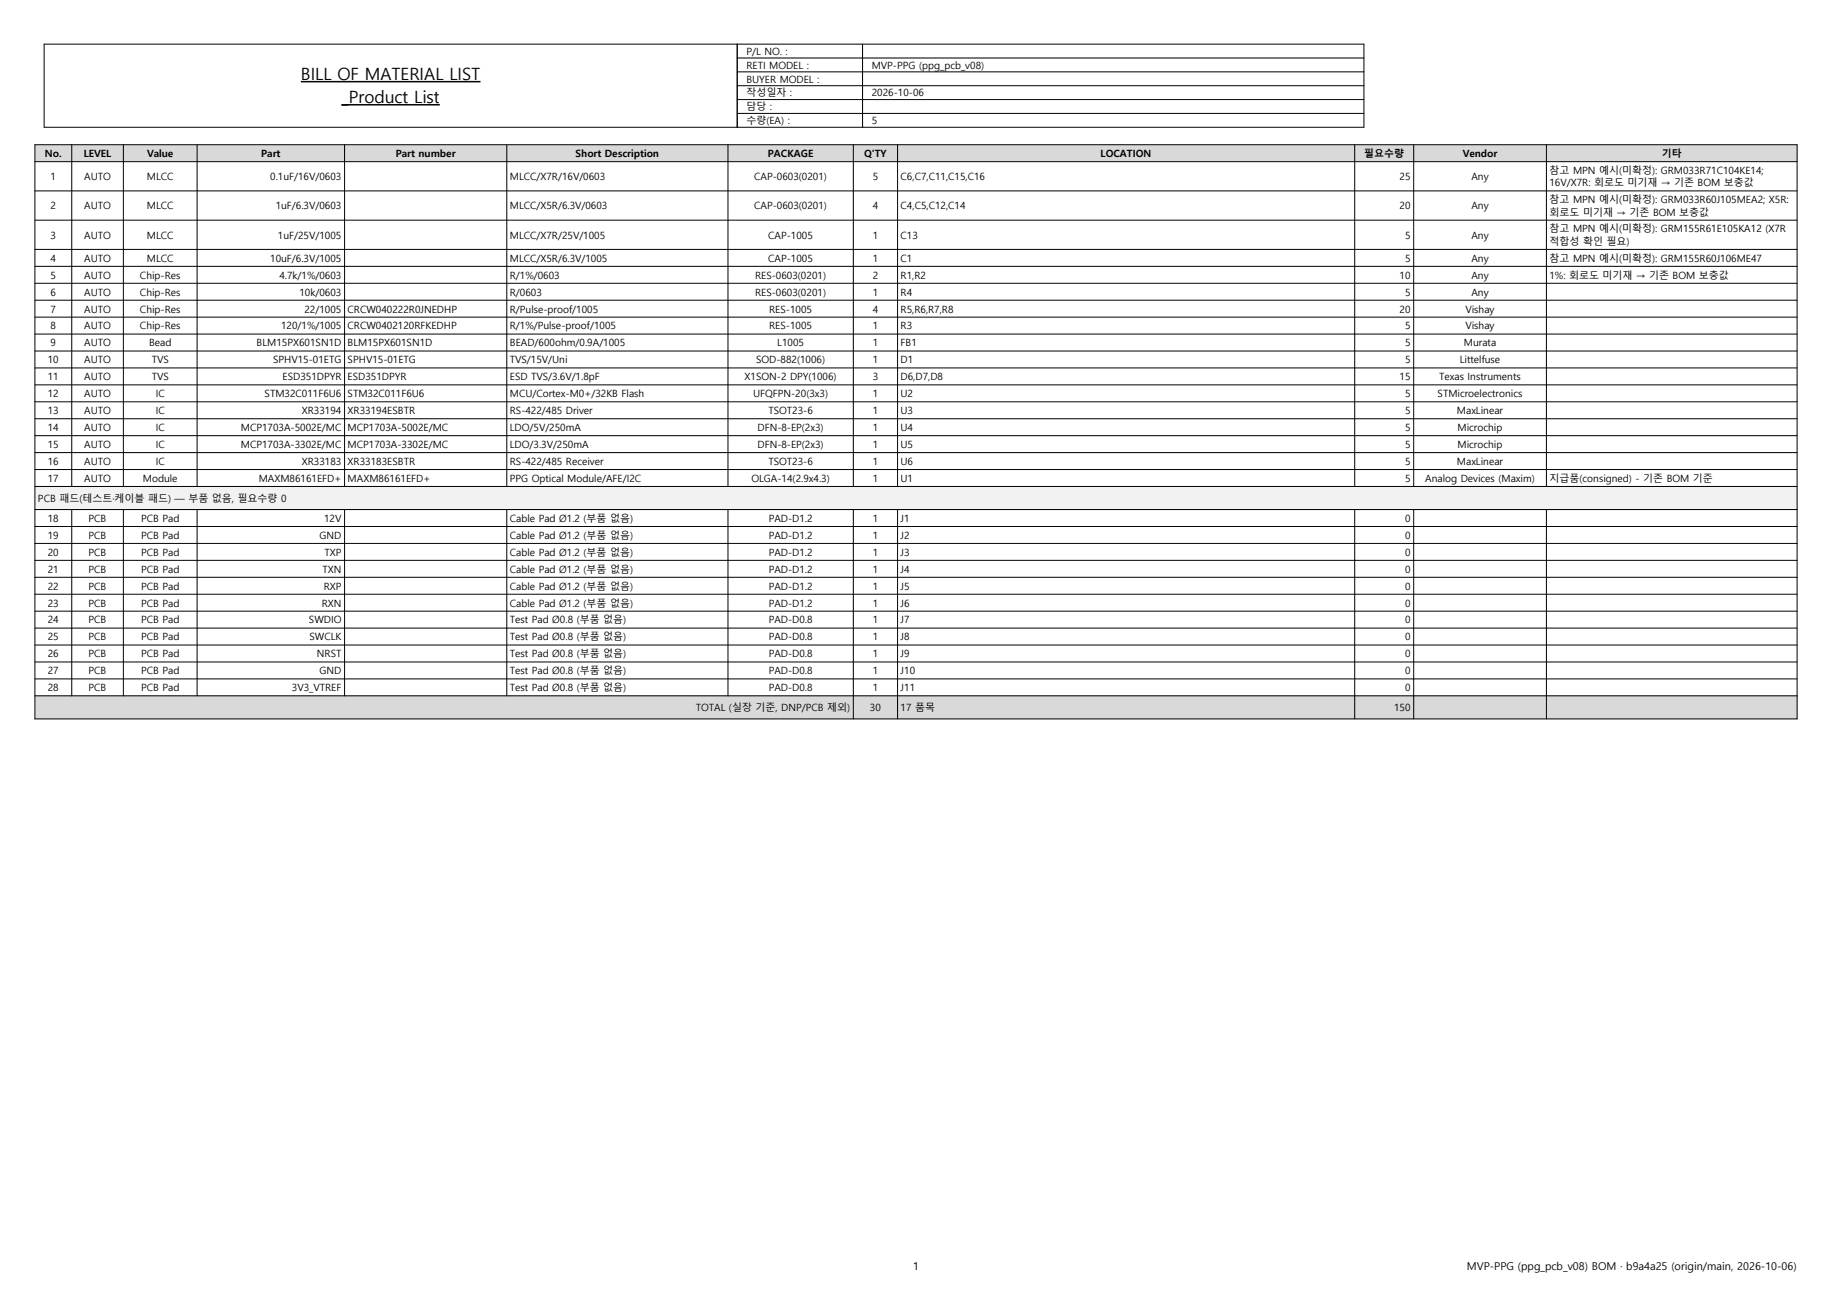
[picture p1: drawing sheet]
<svg xmlns="http://www.w3.org/2000/svg" width="420mm" height="297mm" viewBox="0 0 420 297" stroke-linecap="round" stroke-linejoin="round" font-family="sans-serif">
<defs><g id="words">
<g font-size="3.9">
<text x="69" y="18.2">BILL OF MATERIAL LIST</text>
<text x="78.3" y="23.5">_Product List</text>
</g>
<g font-size="2.5">
<text x="209.3" y="291">1</text>
<text x="336.3" y="291">MVP-PPG (ppg_pcb_v08) BOM · b9a4a25 (origin/main, 2026-10-06)</text>
</g>
<g font-size="2.3">
<text x="171.1" y="12.6">P/L NO. :</text>
<text x="171.1" y="15.8">RETI MODEL :</text>
<text x="199.9" y="15.8">MVP-PPG (ppg_pcb_v08)</text>
<text x="171.1" y="18.9">BUYER MODEL :</text>
<text x="171.1" y="22.1">작성일자 :</text>
<text x="199.9" y="22.1">2026-10-06</text>
<text x="171.1" y="25.3">담당 :</text>
<text x="171.1" y="28.5">수량(EA) :</text>
<text x="199.9" y="28.5">5</text>
<text x="10.3" y="36">No.</text>
<text x="19.2" y="36">LEVEL</text>
<text x="33.7" y="36">Value</text>
<text x="59.9" y="36">Part</text>
<text x="90.7" y="36">Part number</text>
<text x="132" y="36">Short Description</text>
<text x="176" y="36">PACKAGE</text>
<text x="198.1" y="36">Q'TY</text>
<text x="252.3" y="36">LOCATION</text>
<text x="312.8" y="36">필요수량</text>
<text x="335.3" y="36">Vendor</text>
<text x="381" y="36">기타</text>
<text x="11.6" y="41.3">1</text>
<text x="19.3" y="41.3">AUTO</text>
<text x="33.7" y="41.3">MLCC</text>
<text x="61.9" y="41.3">0.1uF/16V/0603</text>
<text x="116.9" y="41.3">MLCC/X7R/16V/0603</text>
<text x="172.9" y="41.3">CAP-0603(0201)</text>
<text x="200.1" y="41.3">5</text>
<text x="206.5" y="41.3">C6,C7,C11,C15,C16</text>
<text x="320.9" y="41.3">25</text>
<text x="337.3" y="41.3">Any</text>
<text x="355.2" y="39.9">참고 MPN 예시(미확정): GRM033R71C104KE14;</text>
<text x="11.6" y="48">2</text>
<text x="19.3" y="48">AUTO</text>
<text x="33.7" y="48">MLCC</text>
<text x="63.2" y="48">1uF/6.3V/0603</text>
<text x="116.9" y="48">MLCC/X5R/6.3V/0603</text>
<text x="172.9" y="48">CAP-0603(0201)</text>
<text x="200.1" y="48">4</text>
<text x="206.5" y="48">C4,C5,C12,C14</text>
<text x="320.9" y="48">20</text>
<text x="337.3" y="48">Any</text>
<text x="355.2" y="42.7">16V/X7R: 회로도 미기재 → 기존 BOM 보충값</text>
<text x="355.2" y="46.6">참고 MPN 예시(미확정): GRM033R60J105MEA2; X5R:</text>
<text x="355.2" y="49.4">회로도 미기재 → 기존 BOM 보충값</text>
<text x="355.2" y="53.3">참고 MPN 예시(미확정): GRM155R61E105KA12 (X7R</text>
<text x="11.6" y="54.7">3</text>
<text x="11.6" y="60">4</text>
<text x="19.3" y="54.7">AUTO</text>
<text x="19.3" y="60">AUTO</text>
<text x="33.7" y="54.7">MLCC</text>
<text x="33.7" y="60">MLCC</text>
<text x="61.9" y="60">10uF/6.3V/1005</text>
<text x="63.7" y="54.7">1uF/25V/1005</text>
<text x="116.9" y="54.7">MLCC/X7R/25V/1005</text>
<text x="116.9" y="60">MLCC/X5R/6.3V/1005</text>
<text x="176.1" y="54.7">CAP-1005</text>
<text x="176.1" y="60">CAP-1005</text>
<text x="200.1" y="54.7">1</text>
<text x="200.1" y="60">1</text>
<text x="206.5" y="54.7">C13</text>
<text x="206.5" y="60">C1</text>
<text x="322.1" y="54.7">5</text>
<text x="322.1" y="60">5</text>
<text x="337.3" y="54.7">Any</text>
<text x="337.3" y="60">Any</text>
<text x="355.2" y="56.1">적합성 확인 필요)</text>
<text x="355.2" y="60">참고 MPN 예시(미확정): GRM155R60J106ME47</text>
<text x="11.6" y="63.9">5</text>
<text x="19.3" y="63.9">AUTO</text>
<text x="32.1" y="63.9">Chip-Res</text>
<text x="64.1" y="63.9">4.7k/1%/0603</text>
<text x="116.9" y="63.9">R/1%/0603</text>
<text x="173.1" y="63.9">RES-0603(0201)</text>
<text x="200.1" y="63.9">2</text>
<text x="206.5" y="63.9">R1,R2</text>
<text x="320.9" y="63.9">10</text>
<text x="337.3" y="63.9">Any</text>
<text x="355.2" y="63.9">1%: 회로도 미기재 → 기존 BOM 보충값</text>
<text x="11.6" y="67.7">6</text>
<text x="11.6" y="71.6">7</text>
<text x="19.3" y="67.7">AUTO</text>
<text x="19.3" y="71.6">AUTO</text>
<text x="32.1" y="67.7">Chip-Res</text>
<text x="32.1" y="71.6">Chip-Res</text>
<text x="68.6" y="67.7">10k/0603</text>
<text x="69.8" y="71.6">22/1005</text>
<text x="79.7" y="71.6">CRCW040222R0JNEDHP</text>
<text x="116.9" y="67.7">R/0603</text>
<text x="116.9" y="71.6">R/Pulse-proof/1005</text>
<text x="173.1" y="67.7">RES-0603(0201)</text>
<text x="176.4" y="71.6">RES-1005</text>
<text x="200.1" y="67.7">1</text>
<text x="200.1" y="71.6">4</text>
<text x="206.5" y="67.7">R4</text>
<text x="206.5" y="71.6">R5,R6,R7,R8</text>
<text x="320.9" y="71.6">20</text>
<text x="322.1" y="67.7">5</text>
<text x="336" y="71.6">Vishay</text>
<text x="337.3" y="67.7">Any</text>
<text x="11.6" y="75.5">8</text>
<text x="19.3" y="75.5">AUTO</text>
<text x="32.1" y="75.5">Chip-Res</text>
<text x="64.5" y="75.5">120/1%/1005</text>
<text x="79.7" y="75.5">CRCW0402120RFKEDHP</text>
<text x="116.9" y="75.5">R/1%/Pulse-proof/1005</text>
<text x="176.4" y="75.5">RES-1005</text>
<text x="200.1" y="75.5">1</text>
<text x="206.5" y="75.5">R3</text>
<text x="322.1" y="75.5">5</text>
<text x="336" y="75.5">Vishay</text>
<text x="11" y="83.3">10</text>
<text x="11.6" y="79.4">9</text>
<text x="19.3" y="79.4">AUTO</text>
<text x="19.3" y="83.3">AUTO</text>
<text x="34.2" y="79.4">Bead</text>
<text x="34.8" y="83.3">TVS</text>
<text x="58.8" y="79.4">BLM15PX601SN1D</text>
<text x="62.6" y="83.3">SPHV15-01ETG</text>
<text x="79.7" y="79.4">BLM15PX601SN1D</text>
<text x="79.7" y="83.3">SPHV15-01ETG</text>
<text x="116.9" y="79.4">BEAD/600ohm/0.9A/1005</text>
<text x="116.9" y="83.3">TVS/15V/Uni</text>
<text x="173.3" y="83.3">SOD-882(1006)</text>
<text x="178.2" y="79.4">L1005</text>
<text x="200.1" y="79.4">1</text>
<text x="200.1" y="83.3">1</text>
<text x="206.5" y="79.4">FB1</text>
<text x="206.5" y="83.3">D1</text>
<text x="322.1" y="79.4">5</text>
<text x="322.1" y="83.3">5</text>
<text x="334.7" y="83.3">Littelfuse</text>
<text x="335.6" y="79.4">Murata</text>
<text x="11" y="87.1">11</text>
<text x="19.3" y="87.1">AUTO</text>
<text x="34.8" y="87.1">TVS</text>
<text x="64.8" y="87.1">ESD351DPYR</text>
<text x="79.7" y="87.1">ESD351DPYR</text>
<text x="116.9" y="87.1">ESD TVS/3.6V/1.8pF</text>
<text x="170.7" y="87.1">X1SON-2 DPY(1006)</text>
<text x="200.1" y="87.1">3</text>
<text x="206.5" y="87.1">D6,D7,D8</text>
<text x="320.9" y="87.1">15</text>
<text x="330" y="87.1">Texas Instruments</text>
<text x="11" y="91">12</text>
<text x="11" y="94.9">13</text>
<text x="19.3" y="91">AUTO</text>
<text x="19.3" y="94.9">AUTO</text>
<text x="35.7" y="91">IC</text>
<text x="35.7" y="94.9">IC</text>
<text x="60.7" y="91">STM32C011F6U6</text>
<text x="69.2" y="94.9">XR33194</text>
<text x="79.7" y="91">STM32C011F6U6</text>
<text x="79.7" y="94.9">XR33194ESBTR</text>
<text x="116.9" y="91">MCU/Cortex-M0+/32KB Flash</text>
<text x="116.9" y="94.9">RS-422/485 Driver</text>
<text x="172.7" y="91">UFQFPN-20(3x3)</text>
<text x="176.2" y="94.9">TSOT23-6</text>
<text x="200.1" y="91">1</text>
<text x="200.1" y="94.9">1</text>
<text x="206.5" y="91">U2</text>
<text x="206.5" y="94.9">U3</text>
<text x="322.1" y="91">5</text>
<text x="322.1" y="94.9">5</text>
<text x="329.6" y="91">STMicroelectronics</text>
<text x="334" y="94.9">MaxLinear</text>
<text x="11" y="98.8">14</text>
<text x="19.3" y="98.8">AUTO</text>
<text x="35.7" y="98.8">IC</text>
<text x="55.2" y="98.8">MCP1703A-5002E/MC</text>
<text x="79.7" y="98.8">MCP1703A-5002E/MC</text>
<text x="116.9" y="98.8">LDO/5V/250mA</text>
<text x="173.7" y="98.8">DFN-8-EP(2x3)</text>
<text x="200.1" y="98.8">1</text>
<text x="206.5" y="98.8">U4</text>
<text x="322.1" y="98.8">5</text>
<text x="334.2" y="98.8">Microchip</text>
<text x="11" y="102.7">15</text>
<text x="11" y="106.5">16</text>
<text x="19.3" y="102.7">AUTO</text>
<text x="19.3" y="106.5">AUTO</text>
<text x="35.7" y="102.7">IC</text>
<text x="35.7" y="106.5">IC</text>
<text x="55.2" y="102.7">MCP1703A-3302E/MC</text>
<text x="69.2" y="106.5">XR33183</text>
<text x="79.7" y="102.7">MCP1703A-3302E/MC</text>
<text x="79.7" y="106.5">XR33183ESBTR</text>
<text x="116.9" y="102.7">LDO/3.3V/250mA</text>
<text x="116.9" y="106.5">RS-422/485 Receiver</text>
<text x="173.7" y="102.7">DFN-8-EP(2x3)</text>
<text x="176.2" y="106.5">TSOT23-6</text>
<text x="200.1" y="102.7">1</text>
<text x="200.1" y="106.5">1</text>
<text x="206.5" y="102.7">U5</text>
<text x="206.5" y="106.5">U6</text>
<text x="322.1" y="102.7">5</text>
<text x="322.1" y="106.5">5</text>
<text x="334" y="106.5">MaxLinear</text>
<text x="334.2" y="102.7">Microchip</text>
<text x="11" y="110.4">17</text>
<text x="19.3" y="110.4">AUTO</text>
<text x="32.7" y="110.4">Module</text>
<text x="59.3" y="110.4">MAXM86161EFD+</text>
<text x="79.7" y="110.4">MAXM86161EFD+</text>
<text x="116.9" y="110.4">PPG Optical Module/AFE/I2C</text>
<text x="172.3" y="110.4">OLGA-14(2.9x4.3)</text>
<text x="200.1" y="110.4">1</text>
<text x="206.5" y="110.4">U1</text>
<text x="322.1" y="110.4">5</text>
<text x="326.7" y="110.4">Analog Devices (Maxim)</text>
<text x="355.2" y="110.4">지급품(consigned) - 기존 BOM 기준</text>
<text x="8.7" y="115">PCB 패드(테스트·케이블 패드) — 부품 없음, 필요수량 0</text>
<text x="11" y="119.6">18</text>
<text x="20.3" y="119.6">PCB</text>
<text x="32.3" y="119.6">PCB Pad</text>
<text x="74.3" y="119.6">12V</text>
<text x="116.9" y="119.6">Cable Pad Ø1.2 (부품 없음)</text>
<text x="176.2" y="119.6">PAD-D1.2</text>
<text x="200.1" y="119.6">1</text>
<text x="206.5" y="119.6">J1</text>
<text x="322.1" y="119.6">0</text>
<text x="11" y="123.5">19</text>
<text x="20.3" y="123.5">PCB</text>
<text x="32.3" y="123.5">PCB Pad</text>
<text x="73.3" y="123.5">GND</text>
<text x="116.9" y="123.5">Cable Pad Ø1.2 (부품 없음)</text>
<text x="176.2" y="123.5">PAD-D1.2</text>
<text x="200.1" y="123.5">1</text>
<text x="206.5" y="123.5">J2</text>
<text x="322.1" y="123.5">0</text>
<text x="11" y="127.4">20</text>
<text x="11" y="131.2">21</text>
<text x="20.3" y="127.4">PCB</text>
<text x="20.3" y="131.2">PCB</text>
<text x="32.3" y="127.4">PCB Pad</text>
<text x="32.3" y="131.2">PCB Pad</text>
<text x="73.9" y="131.2">TXN</text>
<text x="74.4" y="127.4">TXP</text>
<text x="116.9" y="127.4">Cable Pad Ø1.2 (부품 없음)</text>
<text x="116.9" y="131.2">Cable Pad Ø1.2 (부품 없음)</text>
<text x="176.2" y="127.4">PAD-D1.2</text>
<text x="176.2" y="131.2">PAD-D1.2</text>
<text x="200.1" y="127.4">1</text>
<text x="200.1" y="131.2">1</text>
<text x="206.5" y="127.4">J3</text>
<text x="206.5" y="131.2">J4</text>
<text x="322.1" y="127.4">0</text>
<text x="322.1" y="131.2">0</text>
<text x="11" y="135.1">22</text>
<text x="20.3" y="135.1">PCB</text>
<text x="32.3" y="135.1">PCB Pad</text>
<text x="74.2" y="135.1">RXP</text>
<text x="116.9" y="135.1">Cable Pad Ø1.2 (부품 없음)</text>
<text x="176.2" y="135.1">PAD-D1.2</text>
<text x="200.1" y="135.1">1</text>
<text x="206.5" y="135.1">J5</text>
<text x="322.1" y="135.1">0</text>
<text x="11" y="139">23</text>
<text x="11" y="142.9">24</text>
<text x="20.3" y="139">PCB</text>
<text x="20.3" y="142.9">PCB</text>
<text x="32.3" y="139">PCB Pad</text>
<text x="32.3" y="142.9">PCB Pad</text>
<text x="70.8" y="142.9">SWDIO</text>
<text x="73.8" y="139">RXN</text>
<text x="116.9" y="139">Cable Pad Ø1.2 (부품 없음)</text>
<text x="116.9" y="142.9">Test Pad Ø0.8 (부품 없음)</text>
<text x="176.2" y="139">PAD-D1.2</text>
<text x="176.2" y="142.9">PAD-D0.8</text>
<text x="200.1" y="139">1</text>
<text x="200.1" y="142.9">1</text>
<text x="206.5" y="139">J6</text>
<text x="206.5" y="142.9">J7</text>
<text x="322.1" y="139">0</text>
<text x="322.1" y="142.9">0</text>
<text x="11" y="146.8">25</text>
<text x="20.3" y="146.8">PCB</text>
<text x="32.3" y="146.8">PCB Pad</text>
<text x="70.9" y="146.8">SWCLK</text>
<text x="116.9" y="146.8">Test Pad Ø0.8 (부품 없음)</text>
<text x="176.2" y="146.8">PAD-D0.8</text>
<text x="200.1" y="146.8">1</text>
<text x="206.5" y="146.8">J8</text>
<text x="322.1" y="146.8">0</text>
<text x="11" y="150.6">26</text>
<text x="11" y="154.5">27</text>
<text x="20.3" y="150.6">PCB</text>
<text x="20.3" y="154.5">PCB</text>
<text x="32.3" y="150.6">PCB Pad</text>
<text x="32.3" y="154.5">PCB Pad</text>
<text x="72.7" y="150.6">NRST</text>
<text x="73.3" y="154.5">GND</text>
<text x="116.9" y="150.6">Test Pad Ø0.8 (부품 없음)</text>
<text x="116.9" y="154.5">Test Pad Ø0.8 (부품 없음)</text>
<text x="176.2" y="150.6">PAD-D0.8</text>
<text x="176.2" y="154.5">PAD-D0.8</text>
<text x="200.1" y="150.6">1</text>
<text x="200.1" y="154.5">1</text>
<text x="206.5" y="150.6">J9</text>
<text x="206.5" y="154.5">J10</text>
<text x="322.1" y="150.6">0</text>
<text x="322.1" y="154.5">0</text>
<text x="11" y="158.4">28</text>
<text x="20.3" y="158.4">PCB</text>
<text x="32.3" y="158.4">PCB Pad</text>
<text x="66.9" y="158.4">3V3_VTREF</text>
<text x="116.9" y="158.4">Test Pad Ø0.8 (부품 없음)</text>
<text x="176.2" y="158.4">PAD-D0.8</text>
<text x="200.1" y="158.4">1</text>
<text x="206.5" y="158.4">J11</text>
<text x="322.1" y="158.4">0</text>
<text x="159.5" y="163">TOTAL (실장 기준, DNP/PCB 제외)</text>
<text x="199.4" y="163">30</text>
<text x="206.5" y="163">17 품목</text>
<text x="319.6" y="163">150</text>
</g>
</g></defs>
<path d="M69 18.7h41.2M78.3 24h22.5" fill="none" stroke="#000" stroke-width=".35"/>
<path d="M10.1 10.1h302.6v19.1h-302.6zM169 10.1v19.1M169 13.3h143.7M169 16.5h143.7M169 19.6h143.7M197.7 10.1v19.1M169 22.8h143.7M169 26h143.7" fill="none" stroke="#000" stroke-width=".23"/>
<path d="M8 33.2h404v3.8h-404z" fill-rule="evenodd" fill="#d9d9d9"/>
<path d="M8 111.5h404v5.3h-404z" fill-rule="evenodd" fill="#f2f2f2"/>
<path d="M8 159.5h404v5.3h-404z" fill-rule="evenodd" fill="#d9d9d9"/>
<g fill="none" stroke="#000" stroke-width=".23">
<path d="M8 33.2h404v131.6h-404zM8 37h404M16.5 33.2v78.3M28.3 33.2v78.3M45.2 33.2v78.3M79 33.2v78.3M116.2 33.2v78.3M166.9 33.2v78.3M195.6 33.2v78.3M205.8 33.2v78.3M310.6 33.2v78.3M324.1 33.2v78.3"/>
<path d="M354.5 33.2v78.3M8 43.8h404M8 50.5h404M8 57.2h404M8 61h404M8 64.9h404M8 68.8h404M8 72.7h404M8 76.6h404M8 80.4h404M8 84.3h404M8 88.2h404"/>
<path d="M8 92.1h404M8 96h404M8 99.8h404M8 103.7h404M8 107.6h404M8 111.5h404M8 116.8h404M16.5 116.8v42.7M28.3 116.8v42.7M45.2 116.8v42.7M79 116.8v42.7M116.2 116.8v42.7"/>
<path d="M166.9 116.8v42.7M195.6 116.8v48M205.8 116.8v48M310.6 116.8v48M324.1 116.8v48M354.5 116.8v48M8 120.7h404M8 124.5h404M8 128.4h404M8 132.3h404M8 136.2h404M8 140.1h404"/>
<path d="M8 143.9h404M8 147.8h404M8 151.7h404M8 155.6h404M8 159.5h404"/>
</g>
<use href="#words"/>
</svg>
